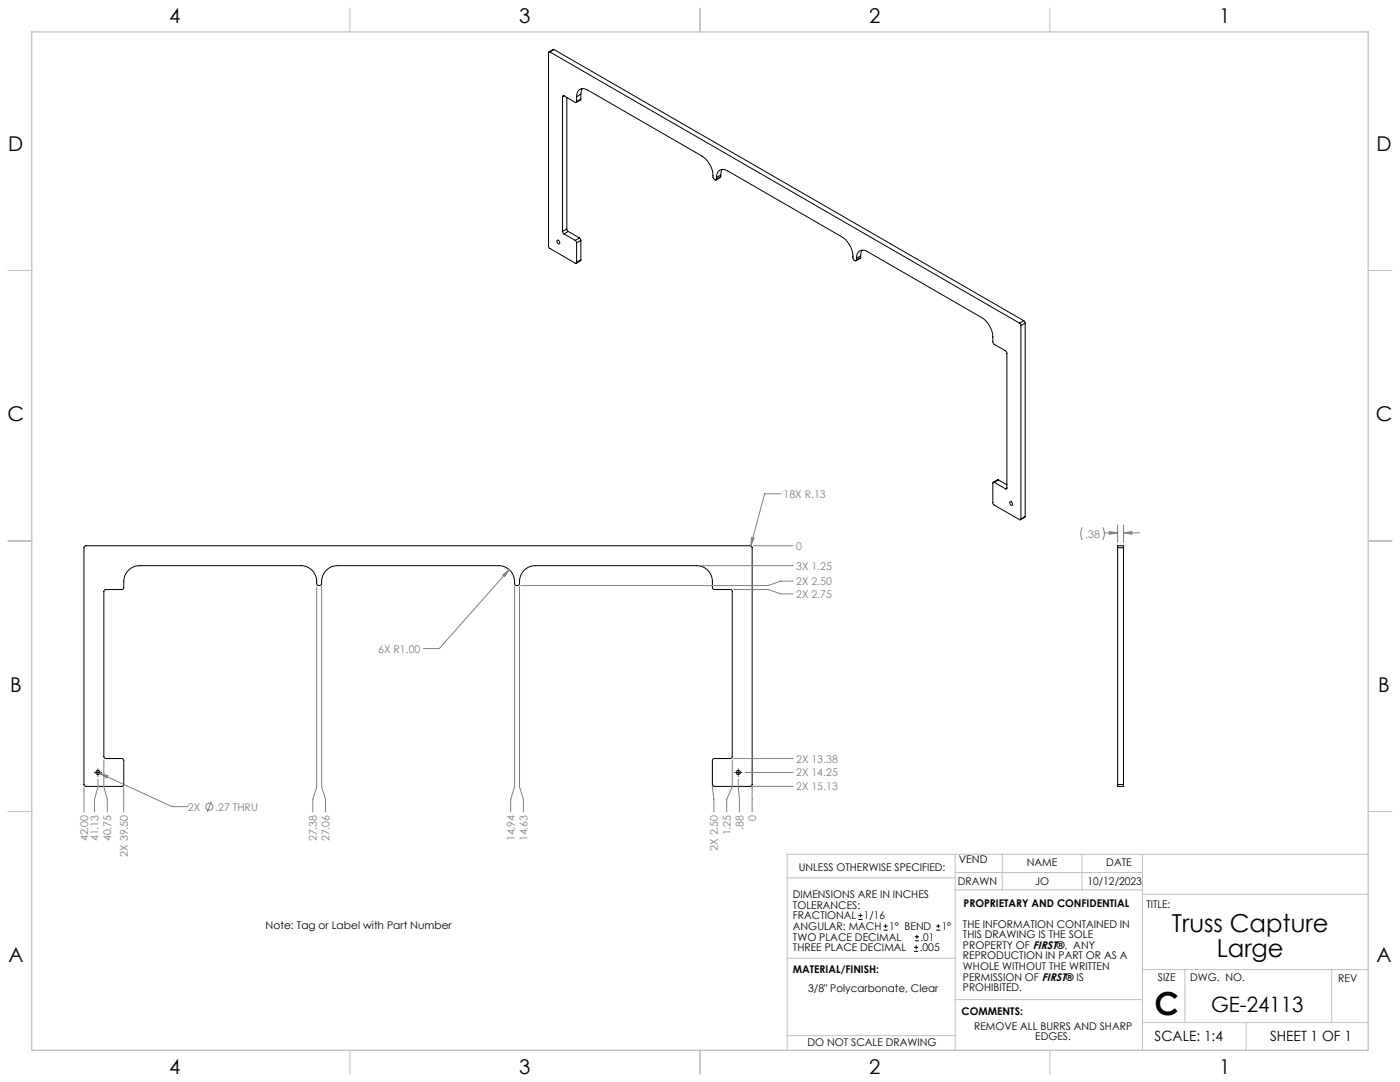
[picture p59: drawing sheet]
<svg xmlns="http://www.w3.org/2000/svg" width="559mm" height="432mm" viewBox="0 0 559 432" stroke-linecap="round" stroke-linejoin="round" font-family="sans-serif">
<defs><g id="words">
<text font-size="12.7" x="460.9" y="405.2">C</text>
<g font-size="9.9">
<text x="467.7" y="372">Truss Capture</text>
<text x="485.6" y="381.9">Large</text>
</g>
<text font-size="8.5" x="483.4" y="404">GE-24113</text>
<g font-size="8.1">
<text x="67.6" y="9.3">4</text>
<text x="207.3" y="9.3">3</text>
<text x="347" y="9.3">2</text>
<text x="486.7" y="9.3">1</text>
<text x="3.3" y="60.1">D</text>
<text x="549.4" y="60.1">D</text>
<text x="3" y="168">C</text>
<text x="549.1" y="168">C</text>
<text x="4" y="276">B</text>
<text x="550.1" y="276">B</text>
<text x="3.3" y="383.9">A</text>
<text x="549.4" y="383.9">A</text>
<text x="67.6" y="428.4">4</text>
<text x="207.3" y="428.4">3</text>
<text x="347" y="428.4">2</text>
<text x="486.7" y="428.4">1</text>
</g>
<g font-size="5.6">
<text x="460.9" y="415.2">SCALE: 1:4</text>
<text x="507" y="415.2">SHEET 1 OF 1</text>
</g>
<g font-size="4.2" fill="#808080">
<text x="312.7" y="198.6">18X R.13</text>
<text x="433.2" y="214.6">.38</text>
<text x="317.8" y="219.4">0</text>
<text x="317.8" y="227.3">3X 1.25</text>
<text x="317.8" y="233.5">2X 2.50</text>
<text x="317.8" y="238.6">2X 2.75</text>
<text x="150.9" y="260.4">6X R1.00</text>
<text x="317.8" y="304.3">2X 13.38</text>
<text x="317.8" y="309.9">2X 14.25</text>
<text x="317.8" y="315.4">2X 15.13</text>
<text x="75" y="323.5">2X</text>
<text x="85.9" y="323.5">.27 THRU</text>
<text x="301.8" y="327.5" transform="rotate(-90 301.8 327.5)">0</text>
<text x="35.1" y="335.7" transform="rotate(-90 35.1 335.7)">42.00</text>
<text x="39.3" y="335.7" transform="rotate(-90 39.3 335.7)">41.13</text>
<text x="44.4" y="335.7" transform="rotate(-90 44.4 335.7)">40.75</text>
<text x="126.5" y="335.7" transform="rotate(-90 126.5 335.7)">27.38</text>
<text x="131.5" y="335.7" transform="rotate(-90 131.5 335.7)">27.06</text>
<text x="205.4" y="335.7" transform="rotate(-90 205.4 335.7)">14.94</text>
<text x="210.5" y="335.7" transform="rotate(-90 210.5 335.7)">14.63</text>
<text x="291.7" y="333.4" transform="rotate(-90 291.7 333.4)">1.25</text>
<text x="296.8" y="331" transform="rotate(-90 296.8 331)">.88</text>
<text x="51" y="341.8" transform="rotate(-90 51 341.8)">2X 39.50</text>
<text x="286.6" y="339.5" transform="rotate(-90 286.6 339.5)">2X 2.50</text>
</g>
<g font-size="4.2">
<text x="318.8" y="347.7">UNLESS OTHERWISE SPECIFIED:</text>
<text x="382.7" y="344.5">VEND</text>
<text x="409.9" y="345.7">NAME</text>
<text x="441.6" y="345.7">DATE</text>
<text x="382.3" y="353.3">DRAWN</text>
<text x="413.2" y="353.3">JO</text>
<text x="434" y="353.3">10/12/2023</text>
<text x="316.5" y="358.5">DIMENSIONS ARE IN INCHES</text>
<text x="316.5" y="362.7">TOLERANCES:</text>
<text x="384.6" y="361.9">PROPRIETARY AND CONFIDENTIAL</text>
<text x="457.6" y="362.3">TITLE:</text>
<text x="106" y="370.9">Note: Tag or Label with Part Number</text>
<text x="316.5" y="371.2">ANGULAR: MACH</text>
<text x="316.5" y="366.9">FRACTIONAL</text>
<text x="344.8" y="366.9">1/16</text>
<text x="354.9" y="371.2">1° BEND</text>
<text x="375.9" y="371.2">1°</text>
<text x="384.4" y="370.2">THE INFORMATION CONTAINED IN</text>
<text x="316.5" y="375.4">TWO PLACE DECIMAL</text>
<text x="367.4" y="375.4">.01</text>
<text x="384.4" y="374.4">THIS DRAWING IS THE SOLE</text>
<text x="316.5" y="379.6">THREE PLACE DECIMAL</text>
<text x="367.1" y="379.6">.005</text>
<text x="384.4" y="378.6">PROPERTY OF FIRST®. ANY</text>
<text x="384.4" y="382.9">REPRODUCTION IN PART OR AS A</text>
<text x="316.5" y="388.4">MATERIAL/FINISH:</text>
<text x="384.4" y="387.1">WHOLE WITHOUT THE WRITTEN</text>
<text x="322.6" y="395.8">3/8&quot; Polycarbonate, Clear</text>
<text x="384.4" y="391.3">PERMISSION OF FIRST® IS</text>
<text x="384.4" y="395.6">PROHIBITED.</text>
<text x="462.2" y="391.3">SIZE</text>
<text x="475.1" y="391.3">DWG. NO.</text>
<text x="534.1" y="391.8">REV</text>
<text x="383.8" y="405.1">COMMENTS:</text>
<text x="388.8" y="410.9">REMOVE ALL BURRS AND SHARP</text>
<text x="322.3" y="417.6">DO NOT SCALE DRAWING</text>
<text x="413.2" y="415.2">EDGES.</text>
</g>
</g></defs>
<g fill="none" stroke="#c0c0c0" stroke-width=".4">
<path d="M139.7 3.2v9.5M279.4 3.2v9.5M419.1 3.2v9.5M3.1 107.9h9.6M546.1 107.9h9.5M3.1 215.9h9.6M546.1 215.9h9.5M3.1 323.8h9.6M546.1 323.8h9.5M314.2 350.3h67M381.2 340.9v78.2M381.2 355.1h74.8"/>
<path d="M381.2 348.2h74.8M400 340.9v14.2M431.9 340.9v14.2M456 340.9v78.2M456 356.9h90.1M546.1 340.9h-231.9v78.2M314.2 382.4h67.2M381.2 398.9h74.8M456 387h90.1M472.9 387v21.1M531.6 387v21.1M139.7 419.1v9.6"/>
<path d="M279.4 419.1v9.6M314.2 413.3h67M419.1 419.1v9.6M456 408.1h90.1M497.4 408.1v11"/>
</g>
<path d="M12.7 12.7h533.4v406.4h-533.4z" fill="none" stroke="#c0c0c0" stroke-width=".5"/>
<g fill="none" stroke="#000" stroke-width=".4">
<path d="M221.2 19.8l-.4-.1-1.7 1M221.2 19.8l-1.7 .9M221.2 19.8l187.4 108.2M219.5 20.7l-.6 .3v77.3l.6 .9 10.1 5.8 .4 .1 .2-.4M219.5 20.7l187.5 108.3M224.5 38.6v53.8M225.1 38.2l4.5 2.7h.4l.2-.4M225.1 38.2h-.4l-.2 .4M225.1 38.2l-.6 .4M226.2 38.9v52.5M230.2 38.6a2.72 2.72 0 0 1 1.3-2.9 2.72 2.72 0 0 1 3.1 .3l45.5 26.2a10.6 10.6 0 0 1 4.7 9l.8 .7 .4-.4M230.2 38.6v1.9"/>
<path d="M231.8 39.5l-1.8 1.4M231.8 37.6l-1.6 1M231.8 39.5l-1.6 1M231.8 37.6v1.9M232.4 35.4l-.6 2.2M286 70.8a2.72 2.72 0 0 1 1.3-2.9 2.72 2.72 0 0 1 3.2 .3l45.5 26.3a10.5 10.5 0 0 1 4.6 8.9l.9 .7 .3-.4M286 70.8v.7M287.7 70.5l-1.9 1.3M287.7 69.8l-1.7 1M287.7 70.5l-1.7 1M287.7 69.8v.7M288.3 67.6l-.6 2.2"/>
<path d="M222.4 95.9a.77 .77 0 0 1 .9 .5 .77 .77 0 0 1-.3 .9l-.7-.7zM224.5 92.4l.6 .9M225.1 93.3l4.5 2.6M226.2 91.4l.6 1M226.2 91.4l-1.7 1M226.8 92.4l-1.7 .9M226.8 92.4l4.5 2.6M229.6 95.9l.6 1M230.2 96.9v7.8M231.3 95l.5 .9M231.3 95l-1.7 .9M231.8 95.9v7.8"/>
<path d="M231.8 95.9l-1.6 1M344.1 99.8l-.6 2.3M231.8 103.7l-1.8 1.4M231.8 103.7l-1.6 1M341.8 103a2.72 2.72 0 0 1 1.4-2.9 2.72 2.72 0 0 1 3.1 .4l45.5 26.2a10.1 10.1 0 0 1 4.5 9.7l.4 .9 4.8 2.8 .4 .7v54M341.8 103v.7M343.5 102.7l-1.8 1.4M343.5 102.1l-1.7 .9M343.5 102.7l-1.7 1M343.5 102.1v.6M407 129l.5 .9M407.5 129.9v77.2"/>
<path d="M408.6 128l.6 1M408.6 128l-1.6 1M409.2 129l-1.7 .9M409.2 129v77.1M396.8 192.5l-.3-.1-.2 .4v7.8l.2 .7 10.5 6.1h.4l.1-.3M396.8 192.5l4.5 2.6M398.5 191.5l-2 .9M398.5 191.5l-1.7 1M398.5 191.5l3.4 2M401.9 194.8l-.2 .3h-.4M401.9 194.8l-.6 .3M33.9 217.9l265.8-.1 .5 .6v94.8l-.6 .6h-14.6l-.7-.7 .2-10 .7-.4h6.4l.7-.6v-66.2l-.7-.6h-6.4l-.7-.4-.2-.4a7.5 7.5 0 0 0-2.1-7.2l-2-1.2-2.2-.4h-64.3a6.7 6.7 0 0 0-6.5 7.6l-.6 .4-1.1-.4a6.8 6.8 0 0 0-6.5-7.6h-64.3a6.7 6.7 0 0 0-6.5 7.6l-.6 .4-1.1-.4a6.8 6.8 0 0 0-6.4-7.6h-64.4a6.4 6.4 0 0 0-6.3 6.4v2.5l-.5 .6-6.8 .1-.6 .7v65.9l.6 .8h6.5l.7 .4 .1 10.1-.6 .6h-14.7l-.6-.7v-94.5z"/>
<path d="M403.1 200.2a.87 .87 0 0 1 .9 .5 .87 .87 0 0 1-.1 1 1.13 1.13 0 0 1-.8-1.5zM409.2 206.1l-.2 .3-1.6 1M409.2 206.1l-1.7 1M446.1 218.6v-.8h2.4v.8M446.1 218.6h2.4M446.1 218.6v94.5M448.5 218.6v94.5M37.6 308.3h.2M38.5 308.3h1.2M39.1 306.8v.2M39.1 307.7v1.2M39.1 309.6v.2"/>
<path d="M40.4 308.3h.2M293.2 308.3h.2M294 308.3h1.3M294.7 306.8v.2M294.7 307.7v1.2M294.7 309.6v.2M295.9 308.3h.3M446.1 313.1v.7h2.4v-.7M446.1 313.1h2.4"/>
<circle cx="39.1" cy="308.3" r=".85"/>
<circle cx="294.7" cy="308.3" r=".85"/>
</g>
<g fill="none" stroke="#808080" stroke-width=".4">
<path d="M311.5 197.1h-6.3l-5.6 20.7M300 214.5l1 .3-1.4 3zM300.7 217.8h15.9M432 210.5l-.6 2.3 .6 2.7M440.2 210.5l.6 2.3-.6 2.7M440.8 212.7h5.3M442.8 212.2l3.3 .5-3.3 .5zM446.1 209.5v7M448.5 212.7l3.3-.5v1zM448.5 209.5v7M448.5 212.7h6.3M126.4 234.1v79.9l-1.6 5v5"/>
<path d="M128.4 234.1v79.9l1.5 5v5M200.7 229.4l2.5-2.1-1.8 2.8zM203.2 227.3l-27.9 31.5h-6.3M205.4 234.1v79.9l-1.6 5v5M207.4 234.1v79.9l1.5 5v5M279.3 225.7h37.3M292.8 235.3h13.8l5 1.7h5M316.6 231.9h-5l-5 1.8h-98.8M33.5 314.3v9.7M39.1 311v3l-1.4 5v5M39.9 308.6l3.2 1-.4 .9zM39.9 308.6l28.8 13.3h6.3"/>
<path d="M41.5 303.2v10.8l1.3 5v5M49.4 314.3v9.7M84.3 319.9l-1.5 4.1M284.3 314.3v-.3l.6 5v5M292.3 303.2v10.8l-2.2 5v5M292.8 302.7h23.8M294.7 311l.4 13M297.4 308.3h19.2M300.2 314v10M300.7 313.8h15.9"/>
<circle cx="83.6" cy="322" r="1.41"/>
</g>
<path d="M300 214.5l-.4 3.3 1.4-3zM200.7 229.4l.7 .7 1.8-2.8zM39.9 308.6l2.8 1.9 .4-.9zM448.5 212.7l3.3-.5v1zM442.8 212.2l3.3 .5-3.3 .5z" fill="#808080"/>
<g fill="none" stroke="#000" stroke-width=".4">
<path d="M342.6 367h1.6M342.6 365.4h1.6M343.4 364.6v1.5M352.7 371.2h1.6M352.7 369.6h1.6M353.5 368.8v1.6M364.9 379.7h1.6M364.9 378.1h1.6M365.2 375.4h1.6M365.2 373.8h1.6M365.7 377.3v1.5M366 373v1.6"/>
<path d="M373.7 371.2h1.6M373.7 369.6h1.6M374.5 368.8v1.6"/>
</g>
<use href="#words"/>
</svg>
